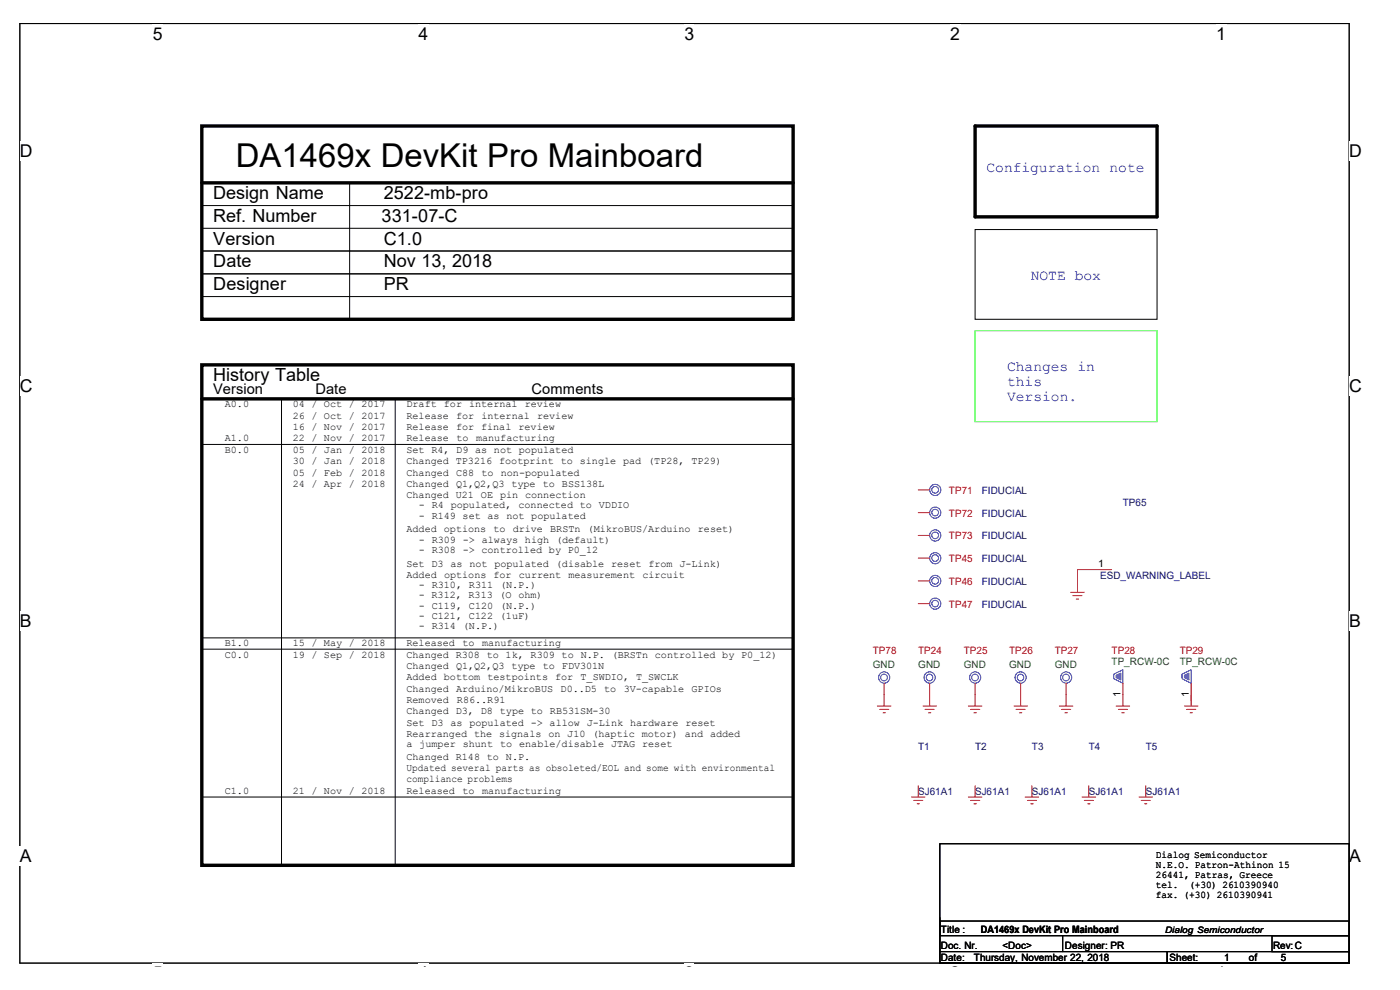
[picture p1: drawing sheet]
<svg xmlns="http://www.w3.org/2000/svg" width="420mm" height="297mm" viewBox="0 0 420 297" stroke-linecap="round" stroke-linejoin="round" font-family="sans-serif">
<defs><g id="words">
<text font-size="9.9" x="70.8" y="50">DA1469x DevKit Pro Mainboard</text>
<g font-size="5.4">
<text x="64" y="59.7">Design Name</text>
<text x="115.2" y="59.7">2522-mb-pro</text>
<text x="64" y="66.5">Ref. Number</text>
<text x="114.5" y="66.5">331-07-C</text>
<text x="64" y="73.4">Version</text>
<text x="115.2" y="73.4">C1.0</text>
<text x="64" y="80.2">Date</text>
<text x="115.2" y="80.2">Nov 13, 2018</text>
<text x="64" y="87">Designer</text>
<text x="115.2" y="87">PR</text>
<text x="64" y="114.3">History Table</text>
</g>
<g font-size="5.3">
<text x="45.8" y="11.9">5</text>
<text x="125.6" y="11.9">4</text>
<text x="205.4" y="11.9">3</text>
<text x="285.1" y="11.9">2</text>
<text x="365" y="11.9">1</text>
<text x="6" y="47.1">D</text>
<text x="404.9" y="47.1">D</text>
<text x="6" y="117.6">C</text>
<text x="404.9" y="117.6">C</text>
<text x="6" y="188">B</text>
<text x="404.9" y="188">B</text>
<text x="6" y="258.5">A</text>
<text x="404.9" y="258.5">A</text>
<text x="45.8" y="293.8">5</text>
<text x="125.6" y="293.8">4</text>
<text x="205.4" y="293.8">3</text>
<text x="285.1" y="293.8">2</text>
<text x="365" y="293.8">1</text>
</g>
<g font-size="4.4" fill="#00f">
<text x="296.1" y="51.6">Configuration note</text>
<text x="309.4" y="84">NOTE box</text>
<text x="302.2" y="111.3">Changes in</text>
<text x="302.2" y="115.7">this</text>
<text x="302.2" y="120.2">Version.</text>
</g>
<g font-size="4.4">
<text x="64" y="118.2">Version</text>
<text x="94.7" y="118.2">Date</text>
<text x="159.5" y="118.2">Comments</text>
</g>
<g font-size="3">
<text x="67.4" y="122.2">A0.0</text>
<text x="87.9" y="122.2">04 / Oct / 2017</text>
<text x="87.9" y="125.6">26 / Oct / 2017</text>
<text x="122" y="122.2">Draft for internal review</text>
<text x="122" y="125.6">Release</text>
<text x="136.9" y="125.6">for internal</text>
<text x="161.2" y="125.6">review</text>
<text x="87.9" y="129">16 / Nov / 2017</text>
<text x="122" y="129">Release for final review</text>
<text x="67.4" y="132.5">A1.0</text>
<text x="67.4" y="135.8">B0.0</text>
<text x="87.9" y="132.5">22 / Nov / 2017</text>
<text x="87.9" y="135.8">05 / Jan / 2018</text>
<text x="122" y="135.8">Set R4, D9 as not populated</text>
<text x="122" y="132.5">Release</text>
<text x="137" y="132.5">to</text>
<text x="142.9" y="132.5">manufacturing</text>
<text x="87.9" y="139.3">30 / Jan / 2018</text>
<text x="87.9" y="142.7">05 / Feb / 2018</text>
<text x="122" y="139.3">Changed TP3216 footprint to single pad (TP28, TP29)</text>
<text x="122" y="142.7">Changed</text>
<text x="136.9" y="142.7">C88</text>
<text x="144.5" y="142.7">to</text>
<text x="150.3" y="142.7">non-populated</text>
<text x="87.9" y="146.1">24 / Apr / 2018</text>
<text x="122" y="146.1">Changed Q1,Q2,Q3 type to BSS138L</text>
<text x="122" y="149.5">Changed U21 OE pin connection</text>
<text x="125.7" y="152.6">- R4 populated, connected to VDDIO</text>
<text x="125.7" y="155.6">- R149 set as not populated</text>
<text x="122" y="159.8">Added options</text>
<text x="148.1" y="159.8">to drive</text>
<text x="165.1" y="159.8">BRSTn (MikroBUS/Arduino</text>
<text x="209.5" y="159.8">reset)</text>
<text x="125.7" y="162.8">- R309 -&gt; always high (default)</text>
<text x="125.7" y="165.9">- R308 -&gt; controlled by P0_12</text>
<text x="122" y="170">Set D3 as not populated (disable reset from J-Link)</text>
<text x="122" y="173.4">Added</text>
<text x="133.3" y="173.4">options for</text>
<text x="155.7" y="173.4">current measurement</text>
<text x="192.8" y="173.4">circuit</text>
<text x="329.6" y="170.2">1</text>
<text x="125.7" y="176.4">- R310, R311 (N.P.)</text>
<text x="125.7" y="179.5">- R312, R313 (O ohm)</text>
<text x="125.7" y="182.6">- C119, C120 (N.P.)</text>
<text x="125.7" y="185.6">- C121, C122 (1uF)</text>
<text x="125.7" y="188.7">- R314 (N.P.)</text>
<text x="67.4" y="193.9">B1.0</text>
<text x="67.4" y="197.3">C0.0</text>
<text x="87.9" y="193.9">15 / May / 2018</text>
<text x="87.9" y="197.3">19 / Sep / 2018</text>
<text x="122" y="193.9">Released</text>
<text x="122" y="197.3">Changed R308 to 1k, R309 to N.P. (BRSTn controlled by P0_12)</text>
<text x="138.8" y="193.9">to</text>
<text x="144.7" y="193.9">manufacturing</text>
<text x="122" y="200.7">Changed Q1,Q2,Q3 type to FDV301N</text>
<text x="122" y="204.1">Added bottom</text>
<text x="122" y="207.5">Changed</text>
<text x="136.9" y="207.5">Arduino/MikroBUS</text>
<text x="146.3" y="204.1">testpoints for</text>
<text x="168.2" y="207.5">D0..D5</text>
<text x="174.2" y="204.1">T_SWDIO, T_SWCLK</text>
<text x="181.3" y="207.5">to</text>
<text x="187.2" y="207.5">3V-capable</text>
<text x="207.5" y="207.5">GPIOs</text>
<text x="336.3" y="209.2" transform="rotate(-90 336.3 209.2)">1</text>
<text x="356.8" y="209.2" transform="rotate(-90 356.8 209.2)">1</text>
<text x="122" y="214.4">Changed D3, D8 type to RB531SM-30</text>
<text x="122" y="210.9">Removed</text>
<text x="137.1" y="210.9">R86..R91</text>
<text x="122" y="217.8">Set D3 as populated -&gt; allow J-Link hardware reset</text>
<text x="122" y="221.2">Rearranged the signals on J10 (haptic motor) and added</text>
<text x="122" y="224.2">a jumper shunt to enable/disable JTAG reset</text>
<text x="122" y="231.4">Updated several parts as obsoleted/EOL and some with environmental</text>
<text x="122" y="228">Changed R148 to N.P.</text>
<text x="67.4" y="238.3">C1.0</text>
<text x="87.9" y="238.3">21 / Nov / 2018</text>
<text x="122" y="234.5">compliance problems</text>
<text x="122" y="238.3">Released</text>
<text x="138.8" y="238.3">to</text>
<text x="144.7" y="238.3">manufacturing</text>
<text x="346.9" y="257.3">Dialog Semiconductor</text>
<text x="346.9" y="260.4">N.E.O. Patron-Athinon 15</text>
<text x="346.9" y="263.5">26441, Patras, Greece</text>
<text x="346.9" y="266.5">tel.</text>
<text x="346.9" y="269.6">fax. (+30) 2610390941</text>
<text x="356.9" y="266.5">(+30) 2610390940</text>
<text x="282.4" y="279.9">Title :</text>
<text x="294.4" y="279.9">DA1469x DevKit Pro Mainboard</text>
<text x="282.4" y="284.6">Doc. Nr.</text>
<text x="300.9" y="284.6">&lt;Doc&gt;</text>
<text x="319.6" y="284.6">Designer: PR</text>
<text x="382" y="284.6">Rev:C</text>
<text x="282.4" y="288.4">Date:</text>
<text x="292.3" y="288.4">Thursday, November 22, 2018</text>
<text x="351" y="288.4">Sheet:</text>
<text x="367.4" y="288.4">1</text>
<text x="374.8" y="288.4">of</text>
<text x="384.4" y="288.4">5</text>
</g>
<g font-size="3" fill="#f00">
<text x="284.8" y="148.1">TP71</text>
<text x="284.8" y="155">TP72</text>
<text x="284.8" y="161.8">TP73</text>
<text x="284.8" y="168.6">TP45</text>
<text x="284.8" y="175.4">TP46</text>
<text x="284.8" y="182.3">TP47</text>
<text x="261.9" y="196.2">TP78</text>
<text x="275.6" y="196.2">TP24</text>
<text x="289.3" y="196.2">TP25</text>
<text x="302.9" y="196.2">TP26</text>
<text x="316.6" y="196.2">TP27</text>
<text x="333.6" y="196.2">TP28</text>
<text x="354.1" y="196.2">TP29</text>
</g>
<g font-size="3" fill="#000080">
<text x="294.7" y="148.1">FIDUCIAL</text>
<text x="294.7" y="155">FIDUCIAL</text>
<text x="337" y="151.8">TP65</text>
<text x="294.7" y="161.8">FIDUCIAL</text>
<text x="294.7" y="168.6">FIDUCIAL</text>
<text x="330.2" y="173.7">ESD_WARNING_LABEL</text>
<text x="294.7" y="175.4">FIDUCIAL</text>
<text x="294.7" y="182.3">FIDUCIAL</text>
<text x="275.6" y="224.9">T1</text>
<text x="292.6" y="224.9">T2</text>
<text x="309.7" y="224.9">T3</text>
<text x="326.8" y="224.9">T4</text>
<text x="343.9" y="224.9">T5</text>
<text x="275.6" y="238.5">SJ61A1</text>
<text x="292.6" y="238.5">SJ61A1</text>
<text x="309.7" y="238.5">SJ61A1</text>
<text x="326.8" y="238.5">SJ61A1</text>
<text x="343.9" y="238.5">SJ61A1</text>
</g>
<g font-size="3" fill="#008000">
<text x="261.9" y="200.4">GND</text>
<text x="275.6" y="200.4">GND</text>
<text x="289.3" y="200.4">GND</text>
<text x="302.9" y="200.4">GND</text>
<text x="316.6" y="200.4">GND</text>
<text x="333.6" y="199.6">TP_RCW-0C</text>
<text x="354.1" y="199.6">TP_RCW-0C</text>
</g>
<text font-size="2.7" x="349.7" y="279.8">Dialog Semiconductor</text>
</g></defs>
<path d="M6 7.1h398.9v281.9h-398.9z" fill="none" stroke="#000" stroke-width=".3"/>
<g fill="#fff">
<path d="M45.8 7.1h3v5.9h-3z"/>
<path d="M45.8 289h3v.9h-3z"/>
<path d="M125.6 7.1h3v5.9h-3z"/>
<path d="M125.6 289h3v.9h-3z"/>
<path d="M205.4 7.1h3v5.9h-3z"/>
<path d="M205.4 289h3v.9h-3z"/>
<path d="M285.1 7.1h3.1v5.9h-3.1z"/>
<path d="M285.1 289h3.1v.9h-3.1z"/>
<path d="M365 7.1h3v5.9h-3z"/>
<path d="M365 289h3v.9h-3z"/>
<path d="M6 42.3h3.9v5.9h-3.9z"/>
<path d="M404.9 42.3h3.9v5.9h-3.9z"/>
<path d="M6 112.8h3.9v5.9h-3.9z"/>
<path d="M404.9 112.8h3.9v5.9h-3.9z"/>
<path d="M6 183.3h3.6v5.8h-3.6z"/>
<path d="M404.9 183.3h3.6v5.8h-3.6z"/>
<path d="M6 253.7h3.6v5.9h-3.6z"/>
<path d="M404.9 253.7h3.6v5.9h-3.6z"/>
</g>
<path d="M60.6 37.8h177.4v58h-177.4zM292.6 37.8h54.6v27.3h-54.6zM60.6 54.9h177.4M60.6 109.5h177.4v150.1h-177.4zM60.6 119.7h177.4" fill="none" stroke="#000" stroke-width="1"/>
<g fill="none" stroke="#000" stroke-width=".3">
<path d="M60.6 54.9h177.4v6.8h-177.4zM104.9 54.9v40.9M60.6 68.5h177.4v6.8h-177.4zM60.6 75.3h177.4v6.9h-177.4zM292.6 68.9h54.6v26.9h-54.6zM60.6 82.2h177.4v6.8h-177.4zM84.5 119.7v139.9M118.6 119.7v139.9M60.6 133.3h177.4M60.6 194.8h177.4M60.6 191.4h177.4M60.6 239.1h177.4"/>
<path d="M282.1 253.2h122.8v35.8h-122.8zM282.1 276.4h122.8v4.4h-122.8zM282.1 275.3v10.2M282.1 285.5h68.2v3.5h-68.2zM318.9 280.8v4.7M350.3 285.5h54.6v3.5h-54.6zM381.8 280.8h23.1v4.7h-23.1z"/>
</g>
<path d="M292.6 99.2h54.6v27.3h-54.6z" fill="none" stroke="#0f0" stroke-width=".3"/>
<g fill="none" stroke="#f00" stroke-width=".3">
<path d="M275.6 160.7h3.4M275.6 167.5h3.4M275.6 174.3h3.4M321.3 177.7h4.1M322 178.7h2.7M323 179.7h.7M323.4 174.3v3.4M275.6 181.1h3.4M263.3 211.8h4.1M264 212.9h2.7M265 213.9h.7M265.3 205v6.8"/>
<path d="M277 211.8h4M277.6 212.9h2.8M278.6 213.9h.7M279 205v6.8M290.6 211.8h4.1M291.3 212.9h2.7M292.3 213.9h.7M292.6 205v6.8M304.3 211.8h4M304.9 212.9h2.8M305.9 213.9h.8M306.3 205v6.8"/>
<path d="M317.9 211.8h4.1M318.6 212.9h2.7M319.6 213.9h.7M319.9 205v6.8M335 211.8h4M335.6 212.9h2.8M336.7 213.9h.7M337 208.4v3.4M355.5 211.8h4M356.1 212.9h2.8M357.2 213.9h.7M357.5 208.4v3.4"/>
<path d="M273.5 239.1h4.1M275.6 235.8v3.3M290.6 239.1h4.1M292.6 235.8v3.3M307.7 239.1h4M309.7 235.8v3.3M324.7 239.1h4.1M326.8 235.8v3.3M341.8 239.1h4.1M343.9 235.8v3.3M274.2 240.2h2.8M275.2 241.2h.8"/>
<path d="M291.3 240.2h2.7M292.3 241.2h.7M308.3 240.2h2.8M309.4 241.2h.7M325.4 240.2h2.8M326.4 241.2h.7M342.5 240.2h2.7M343.5 241.2h.7"/>
</g>
<g fill="none" stroke="#00f" stroke-width=".3">
<circle cx="280.7" cy="160.6" r="1.69"/>
<circle cx="280.7" cy="174.3" r="1.01"/>
<circle cx="280.7" cy="160.6" r="1.01"/>
<circle cx="280.7" cy="167.4" r="1.01"/>
<circle cx="280.7" cy="174.3" r="1.68"/>
<circle cx="280.7" cy="167.5" r="1.68"/>
<circle cx="280.7" cy="181.1" r="1.68"/>
<circle cx="280.7" cy="181.1" r="1"/>
<circle cx="265.3" cy="203.3" r="1.01"/>
<circle cx="265.3" cy="203.3" r="1.69"/>
<circle cx="278.9" cy="203.3" r="1"/>
<circle cx="279" cy="203.3" r="1.68"/>
<circle cx="292.6" cy="203.3" r="1.01"/>
<circle cx="292.6" cy="203.3" r="1.69"/>
<circle cx="306.2" cy="203.3" r="1"/>
<circle cx="306.3" cy="203.3" r="1.68"/>
<circle cx="319.9" cy="203.3" r="1.01"/>
<circle cx="319.9" cy="203.3" r="1.69"/>
</g>
<path d="M335 202.6l1.4-.6v2l-1.4-.7z" fill-rule="evenodd" fill="#00f"/>
<path d="M334.3 202.3l2.7-1.3v4l-2.7-1.4zM335 202.6l1.4-.6v2l-1.4-.7z" fill="none" stroke="#00f" stroke-width=".3"/>
<path d="M337 205v3.4" fill="none" stroke="#f00" stroke-width=".3"/>
<path d="M355.5 202.6l1.3-.6v2l-1.3-.7z" fill-rule="evenodd" fill="#00f"/>
<g fill="none" stroke="#00f" stroke-width=".3">
<path d="M354.7 202.3l2.8-1.3v4l-2.8-1.4zM355.5 202.6l1.3-.6v2l-1.3-.7z"/>
<circle cx="280.7" cy="147" r="1.01"/>
<circle cx="280.7" cy="147" r="1.68"/>
<circle cx="280.7" cy="153.8" r="1.68"/>
<circle cx="280.7" cy="153.8" r="1"/>
</g>
<path d="M275.6 153.8h3.4M275.6 147h3.4M330.2 170.9h3.4M357.5 205v3.4" fill="none" stroke="#f00" stroke-width=".3"/>
<path d="M330.2 170.9h-6.8v3.4M357.5 208.4v2.1" fill="none" stroke="#800040" stroke-width=".3"/>
<use href="#words"/>
</svg>
